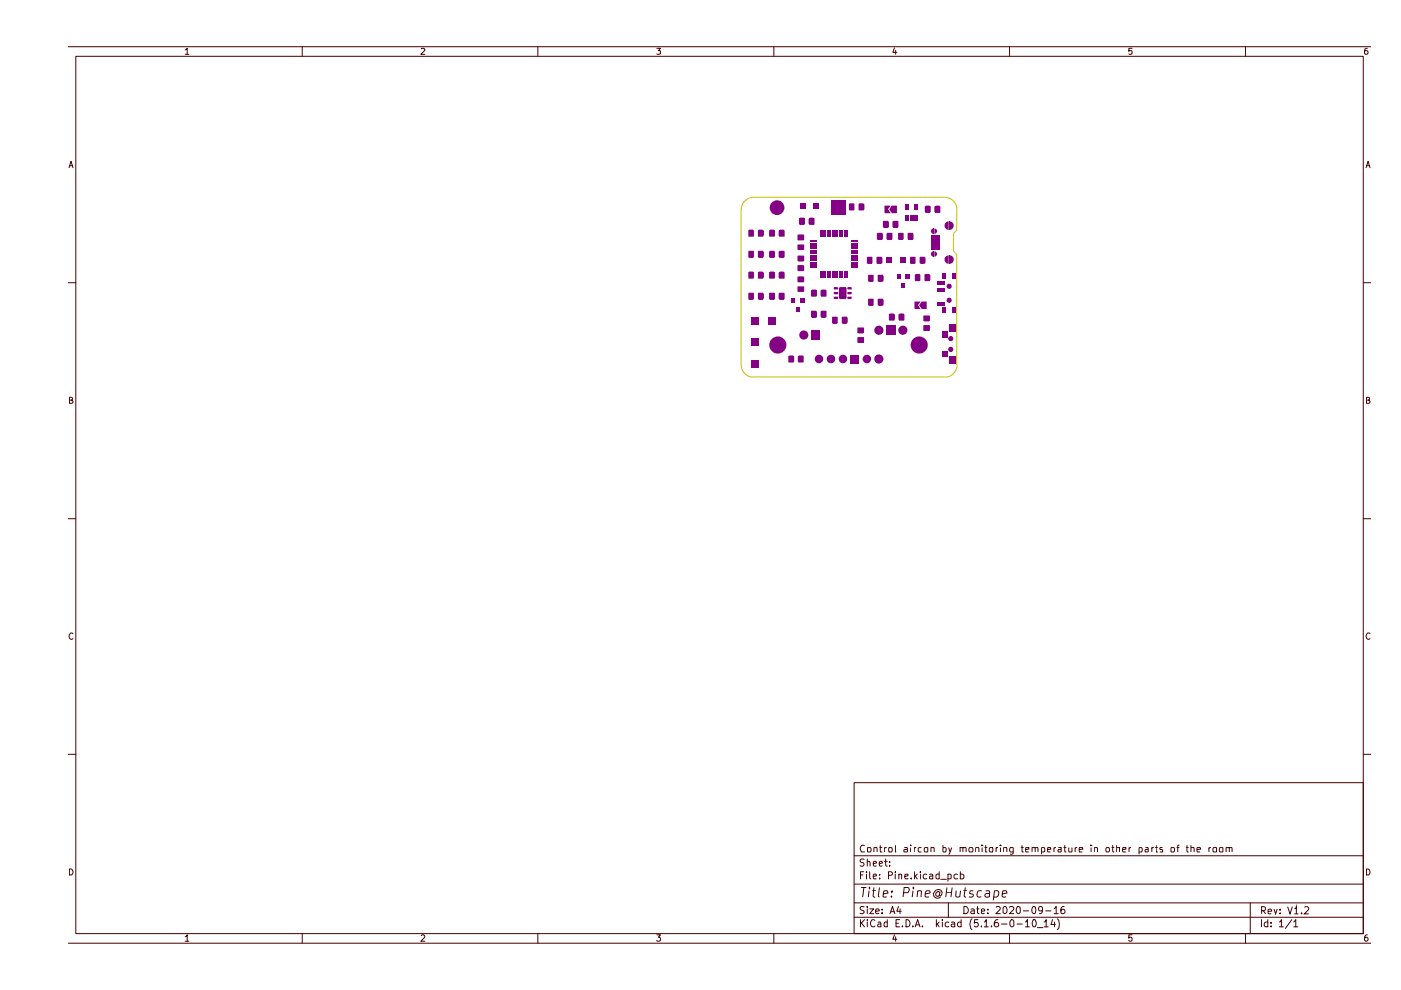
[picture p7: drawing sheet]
<svg xmlns="http://www.w3.org/2000/svg" width="297mm" height="210mm" viewBox="0 0 297 210" stroke-linecap="round" stroke-linejoin="round" font-family="sans-serif">
<g fill="none" stroke="#480000" stroke-width=".21">
<path d="M14.4 9.9h276.3M16.1 11.9h272.9v186.1h-272.9zM39.3 10.6l.4-.4v1.3M39.3 11.5h.7M64.1 9.9v2M89.3 10.3l.5-.1 .3 .4-.9 .9h.9M114 9.9v2M139.3 10.2h.7l-.4 .6h.4v.6h-.7M164.1 9.9v2M189.6 10.2l-.3 .9h.8M189.9 10.7v.8M214 9.9v2"/>
<path d="M240 10.2h-.7v.6h.7v.6h-.7M264.1 9.9v2M289.9 10.2l-.4 .1-.1 .2v.9a.42 .42 0 0 0 .6-.1 .42 .42 0 0 0-.1-.5h-.4l-.2 .2M14.6 35.6l.5-1.4 .4 1.4M14.7 35.1h.7M289.6 35.6l.5-1.4 .4 1.4M289.7 35.1h.7M14.4 59.9h1.7M289 59.9h1.7M14.7 84.8h.6v-.5l-.6-.1v1.3h.5l.3-.4-.4-.3M289.7 84.8h.6v-.5l-.6-.1v1.3h.5l.3-.4-.4-.3M14.4 110h1.7"/>
<path d="M289 110h1.7M15.5 134.4a.57 .57 0 0 0-.8 0 .57 .57 0 0 0 0 .8l.4 .4 .4-.2M290.5 134.4a.57 .57 0 0 0-.8 0 .57 .57 0 0 0 0 .8l.4 .4 .4-.2M14.4 159.9h1.7M289 159.9h1.7M181.1 165.9h107.9v32.1h-107.9zM183.3 179.3a.67 .67 0 0 0-.8 .1 .67 .67 0 0 0 0 .9l.2 .3h.6M183.9 179.8h.7l.1 .6-.2 .2h-.6zM185.3 179.8l.6-.1 .1 .9M185.3 179.7v.9M186.5 179.7h.6M186.6 179.2v1.3l.1 .1h.4"/>
<path d="M187.6 179.7v.9M188 179.7h-.4v.3M188.5 179.7l.6 .1 .1 .6-.2 .2h-.5zM189.9 179.2v1.4h.1M191.7 179.7h.6l.1 .2v.7h-.7v-.5l.7-.1M193.1 179.2v.1M193.1 179.7v.9M193.8 179.7v.9M194.3 179.7h-.4l-.1 .3M195.4 179.7h-.6l-.1 .3 .1 .6h.6M196 179.8h.7l-.1 .8h-.6zM197.4 179.8l.6-.1 .1 .9"/>
<path d="M197.4 179.7v.9M199.9 179.2v1.4h.5l.2-.2-.1-.6-.6-.1M201.1 179.7l.4 .9M201.8 179.7l-.5 1.4h-.2M203.6 179.8l.5-.1 .1 .9M203.6 179.7v.9M204.2 179.9v-.2h.6v.9M205.5 179.8h.7l.1 .6-.2 .2h-.6zM206.9 179.8l.6-.1v.9M206.9 179.7v.9M208.2 179.2v.1M208.2 179.7v.9"/>
<path d="M208.7 179.7h.6M209 179.2v1.4h.3M209.8 179.8l.6-.1v.9h-.6zM211.2 179.7v.9M211.6 179.7h-.3l-.1 .3M212.1 179.2v.1M212.1 179.7v.9M212.8 179.8l.6-.1 .1 .9M212.8 179.7v.9M216.4 179.7h.6M216.7 179.2v1.3l.1 .1h.2M218.8 179.8l.6-.1 .1 .9"/>
<path d="M218.8 179.7v.9M219.5 179.9l.1-.2h.4l.1 .9M223.5 179.7v.9M223.9 179.7h-.3l-.1 .3M224.4 179.7h.6v.9h-.6v-.5l.6-.1M225.5 179.7h.6M225.7 179.2v1.3l.1 .1h.3M226.6 179.7l.1 .9h.6M227.3 179.7v.9M228 179.7v.9M228.4 179.7h-.3l-.1 .3M231.3 179.2v.1"/>
<path d="M231.3 179.7v.9M232 179.8l.6-.1 .1 .9M232 179.7v.9M234.6 179.8h.5l.1 .6-.1 .2h-.5zM235.7 179.7h.5M235.9 179.2v1.3l.1 .1h.2M236.8 179.8l.5-.1v.9M236.8 179.2v1.4M239.4 179.7v.9M239.8 179.7h-.2l-.2 .3M242.9 179.7h.5v.2v.7h-.5v-.5l.5-.1M244.2 179.7v.9"/>
<path d="M244.6 179.7h-.3l-.1 .3M244.9 179.7h.6M245.1 179.2v1.4h.4M246.5 179.7h-.5l-.1 .2 .1 .2 .5 .1v.4h-.6M248.3 179.8h.6l.1 .6-.1 .2h-.6zM249.5 179.7h.5M250 179.2l-.3 .1v1.3M251.5 179.7h.5M251.7 179.2v1.3v.1h.3M252.5 179.8l.6-.1 .1 .9M252.5 179.2v1.4M256.3 179.7v.9"/>
<path d="M256.7 179.7h-.2l-.2 .3M257.2 179.8h.7l-.1 .8h-.6zM258.6 179.8h.7l-.1 .8h-.6zM260 179.8l.5-.1 .1 .9M260 179.7v.9M260.6 179.9v-.2h.5l.1 .9M14.4 200h276.3M14.7 184.2a.71 .71 0 0 1 .7 .5 .71 .71 0 0 1-.2 .8h-.5zM39.3 198.6l.4-.4v1.4M39.3 199.6h.7M64.1 198v2M89.3 198.4l.2-.2h.3l.3 .4-.9 1h.9"/>
<path d="M114 198v2M139.3 198.2h.7l-.4 .5 .4 .2v.5l-.2 .2h-.4l-.1-.2M164.1 198v2M181.1 194.5h107.9M181.1 191.4h107.9M181.1 187.5h107.9M181.1 181.4h107.9M182.4 195v1.5M182.4 185.5h.6M182.6 188.2h1.1M182.6 195.7l.7 .8M183.1 184.8h-.7v1.6"/>
<path d="M183.2 188.2l-.3 2M183.2 192.3l-.6-.1-.2 .3 .2 .5 .5 .1 .1 .4-.2 .2-.6-.1M183.2 182.2l-.6-.1-.2 .3 .2 .5h.4l.2 .3-.2 .4h-.6M183.3 195l-.9 .9M183.7 184.8v.2M183.7 185.3v1.1M183.9 195v.2M183.9 192.2v.2M183.9 182.8l.2-.2 .3 .1 .1 .9M183.9 182.1v1.5M183.9 192.7v1M183.9 195.5v1"/>
<path d="M184.3 188.8l-.2 1.4M184.3 188.2v.2M184.4 192.7h.8l-.8 1h.8M184.4 184.8v1.3l.2 .3M184.9 188.8h.8M185.2 185.8l.6-.1-.1-.4h-.4l-.1 .2v.6l.1 .3 .4-.1M185.2 183.1l.6-.1-.1-.4-.5 .1v.7l.1 .2h.4M185.3 188.2l-.2 1.7 .4 .3M185.5 195.2l-.3-.2a.77 .77 0 0 0-.7 .7 .77 .77 0 0 0 .7 .8l.3-.2M185.7 193.2l.7-.1-.1-.3-.4-.1-.2 .3v.5l.2 .2 .4-.1M186.2 195.6h.5l.1 .9M186.4 183.1l.7-.1-.2-.4-.4 .1-.1 .7 .2 .2h.4"/>
<path d="M186.5 188.2l-.3 1.7 .3 .3M186.5 186.2v.2M186.5 185.4v.1M186.8 195.9h-.5l-.2 .3 .2 .3 .5-.1M187 193.5v.2M187 192.8v.2M187.2 189.5l1-.1v-.5l-.6-.1-.2 .1-.1 .3-.1 .9h.8M187.5 182.6h.6M187.8 182.1v1.3l.3 .2M188.1 195.6l-.4-.1-.3 .3 .1 .6h.6M188.1 195v1.5M188.4 185.6l.7-.1 .1-.4-.3-.3h-.5v1.6"/>
<path d="M188.6 183.5v.1M188.6 182.7v.2M188.7 193.7l.5-1.5 .5 1.5M188.9 193.3h.7M189 190v.2M189.1 188.9v.3M189.6 198.2l-.3 .9h.8M189.8 184.8v.2M189.8 185.3v1.1M189.9 198.6v1M190 195.7h.5M190.5 192.2l-.4 1h1"/>
<path d="M190.6 185.5l.1-.2 .5 .1v1M190.6 185.3v1.1M190.7 195h-.7v1.5h.7M190.8 192.7v1M191.3 196.3v.2M191.5 189.3h.8a.67 .67 0 0 0 .3-1l-.9-.1-.2 2M191.8 185.8l.7-.1v-.3l-.4-.1-.3 .2 .1 .8h.6M192.1 195a.77 .77 0 0 1 .8 .7 .77 .77 0 0 1-.8 .8zM193.2 186.2v.2M193.5 196.3v.2M193.6 188.8l-.2 1.4M193.7 188.2v.2"/>
<path d="M193.9 184.8v1.6M194 196.5l.5-1.5 .6 1.5M194 185.8l.5 .6M194.2 196.1h.7M194.5 185.3l-.6 .6M194.5 189l.3-.2 .6 .1-.1 1.3M194.6 188.8l-.2 1.4M195.1 184.8v.2M195.1 185.3v1.1M195.6 196.3v.2M196.2 189.5l.9-.1v-.5l-.6-.1-.3 .4v.9h.8M196.5 185.4a.52 .52 0 0 0-.8 .2l.2 .7h.6"/>
<path d="M197.1 185.4l.5-.1 .2 .2v.9M197.8 185.7l-.7 .1v.5h.7M198.5 195v1.5M198.7 195.9l.4 .6M199.1 185.4l-.4-.1-.3 .2v.7l.3 .2 .4-.1M199.1 195.5l-.6 .6M199.1 184.8v1.6M199.2 189.3l-.4-.3a.62 .62 0 0 0-.3 .9l.4 .1 .3-.2M199.3 189l-.1 .8 .2 .1a.76 .76 0 0 0-.1-1.2 .94 .94 0 0 0-1.3 .5 .94 .94 0 0 0 .7 1.3l.7-.3M199.5 186.4h1.1M199.8 195v.2M199.8 195.5v1"/>
<path d="M200.6 189.2h1.2M200.8 188.2l-.3 2M201 185.4l.4-.1 .3 .2v.7l-.3 .2-.4-.1M201 185.3v1.6M201.1 191.4v3.1M201.2 195.6h-.6l-.2 .7a.52 .52 0 0 0 .8 .1M201.7 195.6h.6l.1 .9M201.9 188.2l-.3 2M202.4 195.9h-.5l-.2 .3 .2 .3 .5-.1M202.7 188.8l-.1 1.1a.49 .49 0 0 0 .9 .1M203 185.4a.52 .52 0 0 0-.7 .2l.1 .7h.6M203.6 185.4a.52 .52 0 0 1 .8 .2l-.2 .7h-.6"/>
<path d="M203.6 184.8v1.6M203.7 188.8l-.2 1.4M203.8 195.6h-.6l-.2 .7a.52 .52 0 0 0 .8 .1M203.8 195v1.5M204.2 188.8h.8M204.4 192.2a.78 .78 0 0 1 .9 .8 .78 .78 0 0 1-.9 .7zM204.7 188.2l-.3 1.7 .4 .3M205.9 192.8h.6l.1 .9M206.1 194.8a1.74 1.74 0 0 0 0 2.3M206.4 188.9a.48 .48 0 0 0-.6 0 .48 .48 0 0 0-.2 .5l.7 .2 .1 .3-.4 .3-.6-.1M206.6 193.1h-.5l-.3 .3 .3 .3 .5-.1M207.1 192.7h.5"/>
<path d="M207.2 192.2v1.3l.4 .2M207.3 195h-.6l-.1 .7 .1-.1h.5l.2 .3v.4l-.2 .2h-.5l-.1-.2M208.1 193.2l.7-.1-.1-.3h-.6v.8h.6M208.1 196.3v.2M208.1 188.9l-.5-.1-.3 .2-.1 1a.64 .64 0 0 0 .9 .1M208.7 195.5l.4-.5v1.5M208.7 196.5h.8M209 188.9h.7v1.3M209.5 193.5v.2M209.5 192.8v.2M209.8 189.4h-.6l-.4 .3v.2l.3 .3 .6-.1M210.2 196.3v.2"/>
<path d="M210.8 188.9l.6-.1 .3 .2a.89 .89 0 0 1-.4 1.2l-.6-.1M210.8 188.8l-.2 2.1M211.2 192.4l.2-.2h.3l.4 .4-1 1.1h1M211.6 195a.72 .72 0 0 0-.8 .7v.6a.54 .54 0 0 0 .9 0v-.6l-.3-.1-.4 .1-.2 .2M212.3 195.9h1.2M212.5 189.5l1-.1-.1-.5h-.8l-.1 1 .2 .3 .6-.1M212.8 192.4l.2-.2a.82 .82 0 0 1 .5 .8 .82 .82 0 0 1-.5 .7l-.3-.2zM214 192.4l.6-.2 .4 .3-.1 .4-.9 .8h1M214 198v2M214.4 195l.4 .1 .2 .2v1l-.4 .2a.88 .88 0 0 1-.2-1.5zM214.8 180.6h-.6l-.1-.6 .1-.3h.6v1.2l-.3 .2h-.3M215.6 195.9h1.1"/>
<path d="M215.8 192.2l.3 .1 .2 .2v1l-.3 .2a.88 .88 0 0 1-.2-1.5zM217 193.1h1.1M217.4 195.5l.4-.5v1.5M217.4 196.5h.9M217.5 180.1l.6-.1v-.3h-.6v.2v.7h.6M219 195.1l.2-.1a.89 .89 0 0 1 .3 1.4l-.1 .1a.78 .78 0 0 1-.6-.6 .78 .78 0 0 1 .2-.7zM219.1 192.2a.89 .89 0 0 1 .3 1.4l-.1 .1a.88 .88 0 0 1-.2-1.5zM219.9 196.7h1.2M220.8 180.6h.6l.1-.6-.2-.3h-.5v1.4M221.1 192.9l-.2 .2-.6-.1a.6 .6 0 0 1 .2-.8h.3l.2 .2 .1 .7-.3 .5-.4 .1M221.4 195.5l.4-.5v1.5M221.4 196.5h.8"/>
<path d="M221.7 193.1h1.1M222.1 180.1l.7-.1-.1-.3h-.5l-.1 .2 .1 .7h.5M223.2 195l-.4 1h1M223.5 192.6l.4-.4v1.5M223.5 193.7h.9M223.6 195.5v1M224.2 194.8a1.74 1.74 0 0 1 0 2.3M225.6 192.2l-.4 .1-.3 .3 .1 1a.52 .52 0 0 0 .8-.1v-.4l-.3-.3-.5 .1-.1 .2M228.8 180.1l.8-.1-.1-.3h-.6l-.1 .2 .1 .7h.6M238 180.1l.7-.1v-.3h-.6l-.1 .2 .1 .7h.6M240 198.2h-.7v.7l.2-.2 .5 .2-.1 .6-.4 .1-.2-.2M241.5 180.6h.6l.1-.6-.2-.3h-.5v1.4"/>
<path d="M253.8 180.1l.7-.1v-.3h-.6l-.1 .2 .1 .7h.6M264.1 198v2M265.1 191.4v6.6M267.4 195v1.5M267.5 193.1h.5l.3-.2v-.3l-.1-.3-.7-.1v1.6M267.8 193.1l.5 .7M268.8 195.6h-.6l-.2 .7a.52 .52 0 0 0 .8 .1M268.8 195v1.5M268.8 193.3l.8-.1-.1-.4-.4-.1-.3 .3 .1 .7h.6M269.5 196.3v.2M269.5 195.6v.1M270.1 192.7l.4 1.1 .3-1.1"/>
<path d="M271.3 195.5l.4-.5v1.5M271.3 196.5h.8M271.4 193.6v.2M271.4 192.8v.2M273 192.2l.5 1.6 .5-1.6M273.9 195l-1.4 1.8M274.3 195.5l.4-.5v1.5M274.3 196.5h.9M274.4 192.7l.4-.2 .1-.3v1.6M274.4 193.8h.9M276 193.6v.2M276.6 192.4l.2-.2h.3l.4 .5-1 1.1h1"/>
<path d="M289.7 184.2a.71 .71 0 0 1 .7 .5 .71 .71 0 0 1-.2 .8h-.5zM289.9 198.2l-.4 .2a.92 .92 0 0 0 0 1.2h.3l.3-.3v-.3l-.3-.3h-.3l-.2 .3"/>
</g>
<g fill="#840084">
<path d="M159.2 67.2h1.7v1.6h-1.7z"/>
<path d="M167.1 75.5l.3-.1h.9l.1 1.3-.2 .2-1.1-.1z"/>
<path d="M159.2 76.4h1.7v1.6h-1.7z"/>
<path d="M159.2 71.8h1.7v1.6h-1.7z"/>
<path d="M162.8 67.2h1.6v1.6h-1.6z"/>
<path d="M176.2 75.2a.9 .9 0 0 1 .9 .9 .9 .9 0 0 1-.9 .9z"/>
<path d="M175.5 75.5l.7-.3v1.8a.9 .9 0 0 1-.9-.5 .9 .9 0 0 1 .2-1z"/>
<path d="M169.1 75.5l.3-.1h.8l.2 .1-.1 1.4h-1l-.2-.2z"/>
<path d="M172 70.1h1.9v2h-1.9z"/>
<path d="M173.6 75.2a.9 .9 0 0 1 .9 .9 .9 .9 0 0 1-.9 .9z"/>
<path d="M173 75.5l.6-.3v1.8a.9 .9 0 0 1-.8-.5 .9 .9 0 0 1 .2-1z"/>
<path d="M178.7 75.2a.9 .9 0 0 1 .9 .9 .9 .9 0 0 1-.9 .9z"/>
<path d="M178.1 75.5l.6-.3v1.8a.9 .9 0 0 1-.8-.5 .9 .9 0 0 1 .2-1z"/>
<path d="M163.1 62.1h1.1l.1 .1v1.2l-.1 .2h-1l-.1-.2z"/>
<path d="M158.7 62.1h1.1v1.3l-.1 .2-1-.1z"/>
<path d="M160.7 62.1h1.2v1.4l-1 .1-.2-.2z"/>
<path d="M158.7 57.7l1-.1 .1 .1v1.4l-1.1-.1z"/>
<path d="M160.7 57.7l.2-.1 1 .1 .1 1.1-.2 .3-1.1-.1z"/>
<path d="M163.1 57.7l1-.1 .2 .1v1.2l-.1 .2h-1.1z"/>
<path d="M167.8 63.2h.8v1h-.8z"/>
<path d="M165.1 62.2l.2-.1h1.1v1.3l-.2 .2-1-.1z"/>
<path d="M168.7 65.2h.9v1h-.9z"/>
<path d="M165.2 57.7l.9-.1 .3 .1-.1 1.4h-1l-.2-.2z"/>
<path d="M169.7 63.2h.9v1h-.9z"/>
<path d="M172 65.9h1l.2 .1v1.2l-.2 .2h-.9l-.2-.2z"/>
<path d="M176.4 67.2h1.2v1.3l-.2 .2-1-.1z"/>
<path d="M178.5 67.2h1.1v1.4l-1 .1-.1-.2z"/>
<path d="M174.1 66h1.1v1.2l-.1 .2-1-.1z"/>
<path d="M197.5 51.1h1.8v.5h-1.8z"/>
<path d="M197.5 50.5h1.8v.5h-1.8z"/>
<path d="M197.5 49.9h1.8v.5h-1.8z"/>
<path d="M200.5 47.2l.7-.3v1.8a.9 .9 0 0 1-.9-.5 .9 .9 0 0 1 .2-1z"/>
<path d="M201.3 46.9a.9 .9 0 0 1 .9 .9 .9 .9 0 0 1-.9 .9z"/>
<path d="M201.2 46.9h.1v1.8h-.1z"/>
<path d="M180.4 54.5h1.4v.4h-1.4z"/>
<path d="M180.4 54.9h1.4v.5h-1.4z"/>
<path d="M180.4 55.5h1.4v.4h-1.4z"/>
<path d="M180.4 56h1.4v.3h-1.4z"/>
<path d="M180.4 56.5h1.4v.3h-1.4z"/>
<path d="M193.9 43.3h.7v1.2h-.7z"/>
<path d="M198.2 43.7l.9-.1 .3 .2-.1 1.3h-1l-.2-.1z"/>
<path d="M196.2 43.7l.9-.1 .2 .2v1.2l-.1 .1h-1z"/>
<path d="M191.9 43.3h.8v1.2h-.8z"/>
<path d="M182.1 43.2h1.1l.1 1.2-.2 .2-1.1-.1z"/>
<path d="M187.3 46.8h1l.2 .2v1.2l-.2 .1h-.9l-.2-.1z"/>
<path d="M189.3 46.9h1.2v1.3l-.2 .1h-1z"/>
<path d="M186 49.4h1l.2 .1v1.2l-.2 .2h-.9l-.2-.2z"/>
<path d="M187.9 49.5l.2-.1h1.1v1.3l-.2 .2-1-.1z"/>
<path d="M189 43.6h1.1v1.6h-1.1l-.5-.7z"/>
<path d="M180 43.2l1-.1 .2 .2-.1 1.3-1.1-.1z"/>
<path d="M187.5 43.6h1.3l-.5 .8 .5 .8-1.3-.1z"/>
<path d="M180.4 51.5h1.4v.3h-1.4z"/>
<path d="M180.4 52h1.4v.3h-1.4z"/>
<path d="M180.4 52.5h1.4v.3h-1.4z"/>
<path d="M180.4 53h1.4v.3h-1.4z"/>
<path d="M180.4 53.5h1.4v.3h-1.4z"/>
<path d="M180.4 51h1.4v.3h-1.4z"/>
<path d="M197.5 52.4h1.8v.5h-1.8z"/>
<path d="M197.5 51.8h1.8v.5h-1.8z"/>
<path d="M197.5 53.4l.4-.1v1.1a.58 .58 0 0 1-.5-.3 .58 .58 0 0 1 .1-.7z"/>
<path d="M198.1 53.3a.58 .58 0 0 1 .6 .5 .58 .58 0 0 1-.6 .6z"/>
<path d="M197.9 53.3h.2v1.1h-.2z"/>
<path d="M200.5 54.4l.7-.3v1.8a.9 .9 0 0 1-.9-.5 .9 .9 0 0 1 .2-1z"/>
<path d="M201.3 54.1a.9 .9 0 0 1 .9 .9 .9 .9 0 0 1-.9 .9z"/>
<path d="M201.2 54.1h.1v1.8h-.1z"/>
<path d="M195 54.5h1.2v1.4l-1.1 .1-.1-.2z"/>
<path d="M192.9 54.5h1.2v1.3l-.1 .2-1.1-.1z"/>
<path d="M190.7 54.6h1.3v1.2h-1.3z"/>
<path d="M192.9 45.6h.7v1.1h-.7z"/>
<path d="M193.9 45.6h.7v1.1h-.7z"/>
<path d="M197.5 48.6l.4-.2v1.2a.58 .58 0 0 1-.5-.4 .58 .58 0 0 1 .1-.6z"/>
<path d="M198.1 48.4a.58 .58 0 0 1 .6 .6 .58 .58 0 0 1-.6 .6z"/>
<path d="M197.9 48.4h.2v1.1h-.2z"/>
<path d="M190.4 49.4h1.2v1.3l-.2 .2-1-.1z"/>
<path d="M192.5 49.4h1.1v1.4l-1 .1-.2-.2z"/>
<path d="M191.9 45.6h.8v1.1h-.8z"/>
<path d="M180.4 54h1.4v.4h-1.4z"/>
<path d="M183.8 54.5h1.2v1.3l-.2 .2-1-.1z"/>
<path d="M185.8 54.5h1.2v1.4l-1 .1-.2-.2z"/>
<path d="M187.9 54.6h1.3v1.2h-1.3z"/>
<path d="M165.1 53.3l.2-.1 1.1 .1v1.2l-.2 .2-1-.1z"/>
<path d="M158.7 53.3h1.1v1.2l-.1 .2-1-.1z"/>
<path d="M160.7 53.3h1.2v1.3l-1 .1-.2-.2z"/>
<path d="M158.7 48.8l1-.1 .1 .2v1.3l-1.1-.1z"/>
<path d="M160.8 48.8h1.1l.1 1.2-.2 .2-1.1-.1z"/>
<path d="M165.2 48.8l.9-.1 .3 .2-.1 1.3h-1l-.2-.2z"/>
<path d="M163.1 53.2h1.1l.1 .1v1.2l-.1 .2h-1l-.1-.2z"/>
<path d="M163.1 48.8l1-.1 .2 .2v1.1l-.1 .2h-1.1z"/>
<path d="M169.1 51.9l1.3-.1 .1 1.1-1.4 .1z"/>
<path d="M171.7 54h1.4v.4h-1.4z"/>
<path d="M171.7 53.5h1.4v.3h-1.4z"/>
<path d="M171.7 53h1.4v.3h-1.4z"/>
<path d="M171.7 52.5h1.4v.3h-1.4z"/>
<path d="M171.7 52h1.4v.3h-1.4z"/>
<path d="M171.7 51.5h1.4v.3h-1.4z"/>
<path d="M171.7 51h1.4v.3h-1.4z"/>
<path d="M169.1 49.8h1.4v1.1l-1.4 .1z"/>
<path d="M169.4 46.3l.3-.2h.7l.3 .2v1.2l-.2 .2h-1z"/>
<path d="M171.5 46.2l1-.1 .2 .2-.1 1.4h-1l-.2-.2z"/>
<path d="M169.7 43.2h1.2v1.2h-1.2z"/>
<path d="M172.5 43.2h1.2v1.2h-1.2z"/>
<path d="M178.9 48.9h.3v1.4h-.3z"/>
<path d="M176.3 48.9h.4v1.4h-.4z"/>
<path d="M176.9 48.9h.3v1.4h-.3z"/>
<path d="M177.4 48.9h.3v1.4h-.3z"/>
<path d="M177.9 48.9h.3v1.4h-.3z"/>
<path d="M178.4 48.9h.3v1.4h-.3z"/>
<path d="M176.3 42.4h3v3.2h-3z"/>
<path d="M179.3 48.9h.4v1.4h-.4z"/>
<path d="M173.8 48.9h.4v1.4h-.4z"/>
<path d="M174.3 48.9h.4v1.4h-.4z"/>
<path d="M174.8 48.9h.4v1.4h-.4z"/>
<path d="M175.3 48.9h.4v1.4h-.4z"/>
<path d="M175.8 48.9h.4v1.4h-.4z"/>
<path d="M196.2 58.1l1 .1 .1 1.2-.2 .2-1.1-.1v-1.2z"/>
<path d="M199.7 58h.9v1.1h-.9z"/>
<path d="M201.9 58h.9v1.1h-.9z"/>
<path d="M198.7 59.5h1.6v.8h-1.6z"/>
<path d="M198.7 61h1.6v.8h-1.6z"/>
<path d="M186.2 63.3l1.1 .1v1.4l-1 .1-.2-.2z"/>
<path d="M187.9 69.1h1.9v1.9h-1.9z"/>
<path d="M184.1 63.4h1.1v1.3l-.1 .2-1-.1z"/>
<path d="M188.5 66.6l.2-.1h.8l.2 .1v1.2l-.1 .2h-1.1z"/>
<path d="M190.6 66.5h.9l.3 .1-.1 1.4h-1l-.2-.2z"/>
<path d="M195.7 67l1.4-.1 .1 1.1-.2 .2h-1.1l-.2-.2z"/>
<path d="M199.7 65.3h.9v1.1h-.9z"/>
<path d="M201.9 65.3h.9v1.1h-.9z"/>
<path d="M198.7 64h1.6v.9h-1.6z"/>
<path d="M195.4 63.9h1.1l-.1 1.6h-1l-.5-.7z"/>
<path d="M193.9 63.9h1.2l-.5 .8 .5 .8-1.2-.1z"/>
<path d="M201.3 68.7h1.6v1.7h-1.6z"/>
<path d="M199.6 70.2h1.3v1.3h-1.3z"/>
<path d="M199.6 74.4h1.3v1.3h-1.3z"/>
<path d="M195.8 68.9h1.3l.1 1.2h-1.5z"/>
<path d="M201.3 75.6h1.6v1.6h-1.6z"/>
<path d="M194 58.2l1-.1 .1 .2v1.3l-1.1-.1z"/>
<path d="M191.1 60.1h.8v1h-.8z"/>
<path d="M184.1 58.3h1.1v1.3l-.1 .2-1-.1z"/>
<path d="M186.1 58.3h1.2v1.4l-1 .1-.2-.2z"/>
<path d="M190.1 58.2h.9v.9h-.9z"/>
<path d="M192 58.2h.9v.9h-.9z"/>
<path d="M183.8 75.2a.9 .9 0 0 1 .9 .9 .9 .9 0 0 1-.9 .9z"/>
<path d="M183.2 75.5l.6-.3v1.8a.9 .9 0 0 1-.8-.5 .9 .9 0 0 1 .2-1z"/>
<path d="M181.8 71.5h1.3l.1 1.1h-1.4z"/>
<path d="M181.8 69.4h1.3l.1 1.1-.2 .2h-1.1l-.1-.2z"/>
<path d="M180.3 75.3h1.8v1.7h-1.8z"/>
<path d="M171.7 54.9h1.4v.5h-1.4z"/>
<path d="M171.7 56.5h1.4v.3h-1.4z"/>
<path d="M171.7 56h1.4v.3h-1.4z"/>
<path d="M171.7 55.5h1.4v.4h-1.4z"/>
<path d="M169.1 54.3l1.3-.1 .1 1.1-.2 .2h-1.1l-.1-.2z"/>
<path d="M169.1 56.3l1.3-.1 .1 1.2h-1.4z"/>
<path d="M171.7 54.5h1.4v.4h-1.4z"/>
<path d="M177.9 57.6h.3v1.3h-.3z"/>
<path d="M179.3 57.6h.4v1.3h-.4z"/>
<path d="M178.9 57.6h.3v1.3h-.3z"/>
<path d="M178.4 57.6h.3v1.3h-.3z"/>
<path d="M177.4 57.6h.3v1.3h-.3z"/>
<path d="M176.9 57.6h.3v1.3h-.3z"/>
<path d="M176.3 57.6h.4v1.3h-.4z"/>
<path d="M175.8 57.6h.4v1.3h-.4z"/>
<path d="M176.8 61l.8-.1 .1 .4-.8 .1z"/>
<path d="M179.6 61l.9-.1 .1 .5h-.9z"/>
<path d="M179.6 62l1-.1v.4l-.9 .1z"/>
<path d="M179.6 63l1-.1v.4l-.9 .1z"/>
<path d="M176.8 62.9h.9v.4l-.8 .1z"/>
<path d="M176.8 61.9h.8l.1 .4-.8 .1z"/>
<path d="M178 61l1.3-.1 .2 .1v2.2l-.2 .2h-1.3l-.1-.2z"/>
<path d="M174.3 57.6h.4v1.3h-.4z"/>
<path d="M174.1 61.5l.9-.1 .2 .2v1.3h-1.1l-.1-.2z"/>
<path d="M175.3 57.6h.4v1.3h-.4z"/>
<path d="M174.8 57.6h.4v1.3h-.4z"/>
<path d="M171.9 61.6l.3-.2h.8l.2 .2v1.1l-.2 .2h-1z"/>
<path d="M173.8 57.6h.4v1.3h-.4z"/>
<path d="M169.1 60.8l1.3-.1 .1 1.1-1.4 .1z"/>
<path d="M169.1 58.7h1.4v1.1l-1.4 .1z"/>
<circle cx="164.9" cy="73.2" r="1.82"/>
<circle cx="170.4" cy="71" r=".97"/>
<circle cx="164.7" cy="44" r="1.57"/>
<circle cx="201.2" cy="60.7" r=".55"/>
<circle cx="191.4" cy="70" r=".97"/>
<circle cx="186.3" cy="70" r=".97"/>
<circle cx="201.2" cy="63.7" r=".55"/>
<circle cx="194.9" cy="73.2" r="1.82"/>
<circle cx="201.6" cy="71.8" r=".55"/>
<circle cx="201.6" cy="74.1" r=".55"/>
<circle cx="186.3" cy="76.1" r=".97"/>
</g>
<path d="M157.1 44.4v33M159.7 41.8h40.6M159.7 41.9a2.54 2.54 0 0 0-2.5 2.5M200.3 41.9a2.54 2.54 0 0 1 2.6 2.5M202.8 44.4v4.5l-.6 .5v3.9l.6 .6v23.5M157.2 77.4a2.54 2.54 0 0 0 2.5 2.6M159.7 79.9h40.6M202.9 77.4a2.54 2.54 0 0 1-2.6 2.6" fill="none" stroke="#c2c200" stroke-width=".21"/>
</svg>
